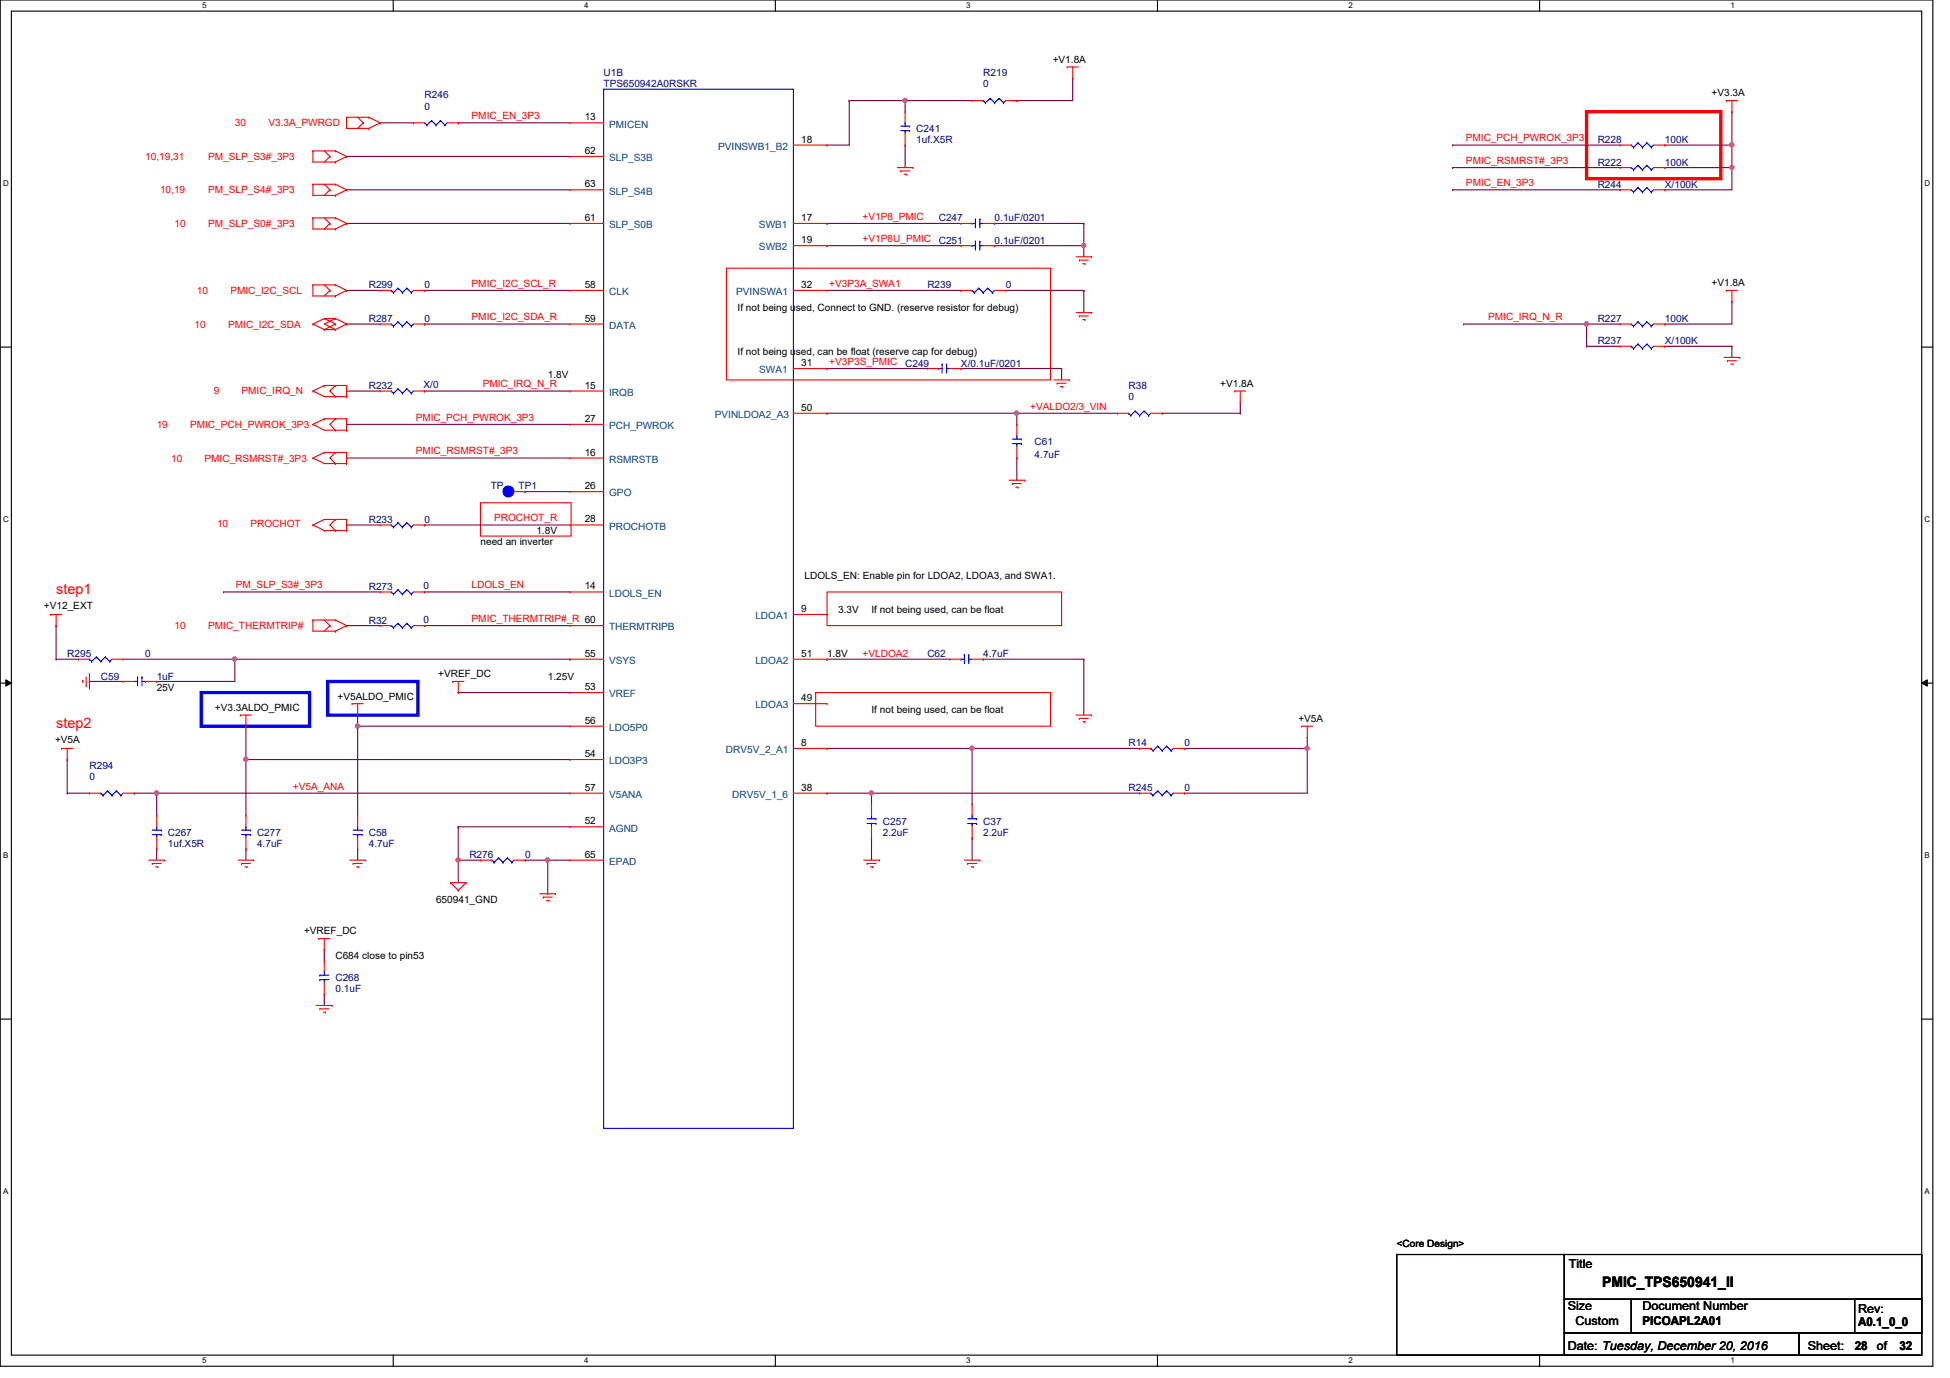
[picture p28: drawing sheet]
<svg xmlns="http://www.w3.org/2000/svg" width="297mm" height="210mm" viewBox="0 0 297 210" stroke-linecap="round" stroke-linejoin="round" font-family="sans-serif">
<defs><g id="words">
<g font-size="2.2" fill="#f00">
<text x="8.5" y="90.5">step1</text>
<text x="8.5" y="111">step2</text>
</g>
<text font-size="2.2" x="244" y="196.1">PMIC_TPS650941_II</text>
<g font-size="1.9">
<text x="239" y="193.1">Title</text>
<text x="238.8" y="199.6">Size</text>
<text x="240" y="201.8">Custom</text>
<text x="250.2" y="199.6">Document Number</text>
<text x="250.2" y="201.8">PICOAPL2A01</text>
<text x="283" y="199.9">Rev:</text>
<text x="283" y="202">A0.1_0_0</text>
<text x="238.8" y="205.6">Date: Tuesday, December 20, 2016</text>
<text x="275.4" y="205.6">Sheet:</text>
<text x="282.5" y="205.6">28</text>
<text x="285.9" y="205.6">of</text>
<text x="289.3" y="205.6">32</text>
</g>
<g font-size="1.5" fill="#000080">
<text x="91.9" y="11.6">U1B</text>
<text x="149.8" y="11.6">R219</text>
<text x="64.7" y="15">R246</text>
<text x="64.7" y="16.7">0</text>
<text x="91.9" y="13.3">TPS650942A0RSKR</text>
<text x="149.8" y="13.3">0</text>
<text x="139.6" y="20.1">C241</text>
<text x="139.6" y="21.8">1uf.X5R</text>
<text x="243.4" y="21.8">R228</text>
<text x="253.6" y="21.8">100K</text>
<text x="243.4" y="25.2">R222</text>
<text x="243.4" y="28.6">R244</text>
<text x="253.6" y="25.2">100K</text>
<text x="253.6" y="28.6">X/100K</text>
<text x="143" y="33.7">C247</text>
<text x="151.5" y="33.7">0.1uF/0201</text>
<text x="143" y="37.1">C251</text>
<text x="151.5" y="37.1">0.1uF/0201</text>
<text x="56.2" y="43.9">R299</text>
<text x="64.7" y="43.9">0</text>
<text x="141.3" y="43.9">R239</text>
<text x="153.2" y="43.9">0</text>
<text x="56.2" y="49">R287</text>
<text x="64.7" y="49">0</text>
<text x="243.4" y="49">R227</text>
<text x="243.4" y="52.5">R237</text>
<text x="253.6" y="49">100K</text>
<text x="253.6" y="52.5">X/100K</text>
<text x="56.2" y="59.3">R232</text>
<text x="64.5" y="59.1">X/0</text>
<text x="137.9" y="55.8">C249</text>
<text x="146.4" y="55.8">X/0.1uF/0201</text>
<text x="171.9" y="59.3">R38</text>
<text x="171.9" y="61">0</text>
<text x="157.6" y="67.8">C61</text>
<text x="157.6" y="69.8">4.7uF</text>
<text x="74.8" y="74.5">TP</text>
<text x="79" y="74.5">TP1</text>
<text x="56.2" y="79.7">R233</text>
<text x="64.7" y="79.7">0</text>
<text x="56.2" y="89.9">R273</text>
<text x="64.5" y="89.7">0</text>
<text x="56.2" y="95">R32</text>
<text x="64.5" y="94.8">0</text>
<text x="10.2" y="100.1">R295</text>
<text x="22.1" y="100.1">0</text>
<text x="141.3" y="100.1">C62</text>
<text x="149.8" y="100.1">4.7uF</text>
<text x="15.4" y="103.5">C59</text>
<text x="23.9" y="103.5">1uF</text>
<text x="171.9" y="113.7">R14</text>
<text x="180.4" y="113.7">0</text>
<text x="13.6" y="117.1">R294</text>
<text x="13.6" y="118.8">0</text>
<text x="134.5" y="125.6">C257</text>
<text x="149.8" y="125.6">C37</text>
<text x="171.9" y="120.5">R245</text>
<text x="180.4" y="120.5">0</text>
<text x="25.6" y="127.3">C267</text>
<text x="25.6" y="129">1uf.X5R</text>
<text x="39.2" y="127.3">C277</text>
<text x="39.2" y="129">4.7uF</text>
<text x="56.2" y="127.3">C58</text>
<text x="56.2" y="129">4.7uF</text>
<text x="71.5" y="130.7">R276</text>
<text x="80" y="130.7">0</text>
<text x="134.5" y="127.3">2.2uF</text>
<text x="149.8" y="127.3">2.2uF</text>
<text x="51.1" y="149.4">C268</text>
<text x="51.1" y="151.1">0.1uF</text>
</g>
<g font-size="1.5">
<text x="160.4" y="9.6">+V1.8A</text>
<text x="260.7" y="14.6">+V3.3A</text>
<text x="89.1" y="18.3">13</text>
<text x="89.1" y="23.5">62</text>
<text x="122" y="21.7">18</text>
<text x="89.1" y="28.5">63</text>
<text x="89.1" y="33.7">61</text>
<text x="122" y="33.7">17</text>
<text x="122" y="37">19</text>
<text x="89.1" y="43.9">58</text>
<text x="112.3" y="47.3">If not being used, Connect to GND. (reserve resistor for debug)</text>
<text x="122" y="43.9">32</text>
<text x="260.7" y="43.6">+V1.8A</text>
<text x="89.1" y="49">59</text>
<text x="83.4" y="57.5">1.8V</text>
<text x="89.1" y="59.2">15</text>
<text x="112.3" y="54.1">If not being used, can be float (reserve cap for debug)</text>
<text x="122" y="55.8">31</text>
<text x="185.9" y="58.9">+V1.8A</text>
<text x="89.1" y="64.3">27</text>
<text x="122" y="62.6">50</text>
<text x="89.1" y="69.4">16</text>
<text x="89.1" y="74.5">26</text>
<text x="73.2" y="83.1">need an inverter</text>
<text x="81.7" y="81.4">1.8V</text>
<text x="89.1" y="79.6">28</text>
<text x="89.1" y="89.8">14</text>
<text x="122.6" y="88.2">LDOLS_EN: Enable pin for LDOA2, LDOA3, and SWA1.</text>
<text x="6.7" y="92.8">+V12_EXT</text>
<text x="122" y="93.2">9</text>
<text x="127.7" y="93.3">3.3V</text>
<text x="132.8" y="93.3">If not being used, can be float</text>
<text x="89.1" y="100">55</text>
<text x="122" y="100">51</text>
<text x="126" y="100.1">1.8V</text>
<text x="23.9" y="105.2">25V</text>
<text x="51.4" y="106.6">+V5ALDO_PMIC</text>
<text x="66.8" y="103.2">+VREF_DC</text>
<text x="83.4" y="103.5">1.25V</text>
<text x="89.1" y="105.1">53</text>
<text x="122" y="106.8">49</text>
<text x="8.4" y="113.2">+V5A</text>
<text x="32.7" y="108.2">+V3.3ALDO_PMIC</text>
<text x="89.1" y="110.2">56</text>
<text x="122" y="113.6">8</text>
<text x="132.8" y="108.6">If not being used, can be float</text>
<text x="197.8" y="110">+V5A</text>
<text x="89.1" y="115.3">54</text>
<text x="89.1" y="120.4">57</text>
<text x="89.1" y="125.6">52</text>
<text x="122" y="120.4">38</text>
<text x="89.1" y="130.6">65</text>
<text x="66.4" y="137.5">650941_GND</text>
<text x="46.3" y="142.3">+VREF_DC</text>
<text x="51.1" y="146">C684 close to pin53</text>
<text x="212.8" y="189.9">&lt;Core Design&gt;</text>
</g>
<g font-size="1.5" fill="#f00">
<text x="35.8" y="19.3">30</text>
<text x="40.9" y="19.3">V3.3A_PWRGD</text>
<text x="71.8" y="18.2">PMIC_EN_3P3</text>
<text x="223.3" y="21.5">PMIC_PCH_PWROK_3P3</text>
<text x="22.1" y="24.4">10,19,31</text>
<text x="24.4" y="29.5">10,19</text>
<text x="31.7" y="29.5">PM_SLP_S4#_3P3</text>
<text x="31.7" y="24.4">PM_SLP_S3#_3P3</text>
<text x="223.3" y="28.4">PMIC_EN_3P3</text>
<text x="223.3" y="25">PMIC_RSMRST#_3P3</text>
<text x="26.6" y="34.6">10</text>
<text x="31.7" y="34.6">PM_SLP_S0#_3P3</text>
<text x="131.4" y="33.5">+V1P8_PMIC</text>
<text x="131.4" y="36.9">+V1P8U_PMIC</text>
<text x="30" y="44.8">10</text>
<text x="35.1" y="44.8">PMIC_I2C_SCL</text>
<text x="71.8" y="43.7">PMIC_I2C_SCL_R</text>
<text x="126.3" y="43.7">+V3P3A_SWA1</text>
<text x="29.6" y="49.9">10</text>
<text x="34.8" y="49.9">PMIC_I2C_SDA</text>
<text x="71.8" y="48.8">PMIC_I2C_SDA_R</text>
<text x="226.7" y="48.8">PMIC_IRQ_N_R</text>
<text x="32.6" y="59.9">9</text>
<text x="36.8" y="59.9">PMIC_IRQ_N</text>
<text x="73.5" y="59">PMIC_IRQ_N_R</text>
<text x="126.3" y="55.6">+V3P3S_PMIC</text>
<text x="23.9" y="65.2">19</text>
<text x="29" y="65.2">PMIC_PCH_PWROK_3P3</text>
<text x="63.3" y="64.1">PMIC_PCH_PWROK_3P3</text>
<text x="156.9" y="62.4">+VALDO2/3_VIN</text>
<text x="26.1" y="70.3">10</text>
<text x="31.2" y="70.3">PMIC_RSMRST#_3P3</text>
<text x="63.3" y="69.2">PMIC_RSMRST#_3P3</text>
<text x="33.1" y="80.3">10</text>
<text x="38.1" y="80.3">PROCHOT</text>
<text x="75.3" y="79.4">PROCHOT_R</text>
<text x="35.9" y="89.6">PM_SLP_S3#_3P3</text>
<text x="71.8" y="89.6">LDOLS_EN</text>
<text x="26.6" y="95.8">10</text>
<text x="31.7" y="95.8">PMIC_THERMTRIP#</text>
<text x="71.8" y="94.7">PMIC_THERMTRIP#_R 60</text>
<text x="131.4" y="100.1">+VLDOA2</text>
<text x="44.6" y="120.3">+V5A_ANA</text>
</g>
<g font-size="1.5" fill="#004080">
<text x="92.8" y="19.4">PMICEN</text>
<text x="109.4" y="22.8">PVINSWB1_B2</text>
<text x="92.8" y="24.6">SLP_S3B</text>
<text x="92.8" y="29.6">SLP_S4B</text>
<text x="92.8" y="34.8">SLP_S0B</text>
<text x="115.6" y="34.8">SWB1</text>
<text x="115.6" y="38.1">SWB2</text>
<text x="92.8" y="45">CLK</text>
<text x="112.1" y="45">PVINSWA1</text>
<text x="92.8" y="50.1">DATA</text>
<text x="115.7" y="56.9">SWA1</text>
<text x="92.8" y="60.3">IRQB</text>
<text x="92.8" y="65.4">PCH_PWROK</text>
<text x="108.9" y="63.7">PVINLDOA2_A3</text>
<text x="92.8" y="70.5">RSMRSTB</text>
<text x="92.8" y="75.6">GPO</text>
<text x="92.8" y="80.7">PROCHOTB</text>
<text x="92.8" y="90.9">LDOLS_EN</text>
<text x="115.1" y="94.3">LDOA1</text>
<text x="92.8" y="96">THERMTRIPB</text>
<text x="92.8" y="101.1">VSYS</text>
<text x="115.1" y="101.1">LDOA2</text>
<text x="92.8" y="106.2">VREF</text>
<text x="115.1" y="107.9">LDOA3</text>
<text x="92.8" y="111.3">LDO5P0</text>
<text x="92.8" y="116.4">LDO3P3</text>
<text x="110.6" y="114.7">DRV5V_2_A1</text>
<text x="92.8" y="121.5">V5ANA</text>
<text x="111.5" y="121.5">DRV5V_1_6</text>
<text x="92.8" y="126.7">AGND</text>
<text x="92.8" y="131.7">EPAD</text>
</g>
<g font-size="1.2">
<text x="30.8" y="1.3">5</text>
<text x="89" y="1.3">4</text>
<text x="147.2" y="1.3">3</text>
<text x="205.4" y="1.3">2</text>
<text x="263.6" y="1.3">1</text>
<text x=".5" y="28.4">D</text>
<text x="293.2" y="28.4">D</text>
<text x=".5" y="79.5">C</text>
<text x="293.2" y="79.5">C</text>
<text x=".5" y="130.7">B</text>
<text x="293.2" y="130.7">B</text>
<text x=".5" y="181.9">A</text>
<text x="293.2" y="181.9">A</text>
<text x="30.8" y="207.7">5</text>
<text x="89" y="207.7">4</text>
<text x="147.2" y="207.7">3</text>
<text x="205.4" y="207.7">2</text>
<text x="263.6" y="207.7">1</text>
</g>
</g></defs>
<path d="M0 0h294.4v208.1h-294.4zM1.7 1.7h291v204.7h-291z" fill="none" stroke="#000" stroke-width=".17"/>
<g fill="#fff">
<path d="M30.8 .2h.7v1.3h-.7z"/>
<path d="M30.8 206.6h.7v1.3h-.7z"/>
</g>
<path d="M59.9 0v1.7M59.9 206.4v1.7" fill="none" stroke="#000" stroke-width=".17"/>
<g fill="#fff">
<path d="M89 .2h.6v1.3h-.6z"/>
<path d="M89 206.6h.6v1.3h-.6z"/>
</g>
<path d="M118.1 0v1.7M118.1 206.4v1.7" fill="none" stroke="#000" stroke-width=".17"/>
<g fill="#fff">
<path d="M147.2 .2h.6v1.3h-.6z"/>
<path d="M147.2 206.6h.6v1.3h-.6z"/>
</g>
<path d="M176.3 0v1.7M176.3 206.4v1.7" fill="none" stroke="#000" stroke-width=".17"/>
<g fill="#fff">
<path d="M205.4 .2h.6v1.3h-.6z"/>
<path d="M205.4 206.6h.6v1.3h-.6z"/>
</g>
<path d="M234.5 0v1.7M234.5 206.4v1.7" fill="none" stroke="#000" stroke-width=".17"/>
<g fill="#fff">
<path d="M263.6 .2h.6v1.3h-.6z"/>
<path d="M263.6 206.6h.6v1.3h-.6z"/>
<path d="M.5 27.3h.8v1.3h-.8z"/>
<path d="M293.2 27.3h.8v1.3h-.8z"/>
<path d="M.5 78.4h.8v1.4h-.8z"/>
<path d="M293.2 78.4h.8v1.4h-.8z"/>
</g>
<path d="M0 52.9h1.7M292.7 52.9h1.7" fill="none" stroke="#000" stroke-width=".17"/>
<g fill="#fff">
<path d="M.5 129.6h.7v1.4h-.7z"/>
<path d="M293.2 129.6h.7v1.4h-.7z"/>
</g>
<path d="M0 104.1h1.7M292.7 104.1h1.7" fill="none" stroke="#000" stroke-width=".17"/>
<path d="M.9 103.5l.8 .6-.8 .4zM292.7 104.1l.9-.6v1z" fill="#000"/>
<path d="M.9 103.5l.8 .6-.8 .4zM292.7 104.1l.9-.6v1z" fill="none" stroke="#000" stroke-width=".15"/>
<g fill="#fff">
<path d="M.5 180.8h.7v1.4h-.7z"/>
<path d="M293.2 180.8h.7v1.4h-.7z"/>
</g>
<path d="M0 155.2h1.7M292.7 155.2h1.7" fill="none" stroke="#000" stroke-width=".17"/>
<path d="M110.7 40.9h49.3v17h-49.3zM73.2 76.6h13.8v5.1h-13.8zM126 90.2h35.7v5.1h-35.7zM124.2 105.5h35.8v5.1h-35.8z" fill="none" stroke="#f00" stroke-width=".17"/>
<path d="M30.6 105.5h16.6v5.1h-16.6zM49.9 103.8h13.8v5.1h-13.8z" fill="none" stroke="#00f" stroke-width=".51"/>
<path d="M241.7 17h20.4v10.2h-20.4z" fill="none" stroke="#f00" stroke-width=".51"/>
<path d="M221.3 28.9h.1M221.3 28.9h25.5M253.6 28.9h.1M263.8 25.5h.1M263.8 25.5v3.4h-10.2M223 49.4h.1M223 49.4h18.7M241.7 49.4h.1M241.7 52.7h.1M241.7 49.4v3.3M241.7 52.7h5.1" fill="none" stroke="#800040" stroke-width=".17"/>
<circle cx="241.7" cy="49.3" r=".32" fill="#f0f"/>
<circle cx="241.7" cy="49.3" r=".32" fill="none" stroke="#f0f" stroke-width=".17"/>
<g fill="none" stroke="#800040" stroke-width=".17">
<path d="M221.3 22.1h.1M221.3 22.1h25.5M253.6 22.1h.1M253.6 22.1h10.2M263.8 22.1h.1M263.8 22.1v3.4M126 44.2h20.4M146.4 44.2h.1M153.2 44.2h11.9M165.1 44.2h.1M253.6 52.7h.1M253.6 52.7h10.2"/>
<path d="M263.8 52.7h.1M263.8 52.7v1.7"/>
</g>
<circle cx="263.8" cy="22.1" r=".32" fill="#f0f"/>
<circle cx="263.8" cy="22.1" r=".32" fill="none" stroke="#f0f" stroke-width=".17"/>
<g fill="none" stroke="#800040" stroke-width=".17">
<path d="M57.9 18.7h.1M57.9 18.7h5.1M151.5 34h.1M151.5 34h13.6M165.1 44.2h.1M165.1 44.2v3.4M241.7 49.4h.1M241.7 49.4h5.1M253.6 49.4h.1M263.8 45.9h.1M263.8 45.9v3.5h-10.2M37.5 115.7h.1"/>
<path d="M37.5 115.7v8.5M126 100.4h.1M126 100.4h18.7M149.8 100.4h.1M149.8 100.4h15.3M69.8 125.9h.1M69.8 131h.1M69.8 125.9h17M69.8 131v3.5M83.4 131h.1M83.4 131h3.4"/>
</g>
<circle cx="69.8" cy="131" r=".32" fill="#f0f"/>
<circle cx="69.8" cy="131" r=".32" fill="none" stroke="#f0f" stroke-width=".17"/>
<path d="M129.4 15.3h.1M129.4 15.3h8.5M137.9 15.3h.1M137.9 15.3v1.7M163.4 11.9h.1M163.4 11.9v3.4M137.9 22.1h.1M137.9 22.1v3.4M69.8 131h.1M69.8 125.9h.1M69.8 131h3.4M69.8 125.9v5.1" fill="none" stroke="#800040" stroke-width=".17"/>
<circle cx="137.9" cy="15.3" r=".32" fill="#f0f"/>
<circle cx="137.9" cy="15.3" r=".32" fill="none" stroke="#f0f" stroke-width=".17"/>
<g fill="none" stroke="#800040" stroke-width=".17">
<path d="M129.4 15.3h.1M129.4 15.3v6.8h-3.4M137.9 15.3h.1M137.9 15.3h10.2M154.9 15.3h.1M154.9 15.3h8.5M126 22.1h.1M148.1 114h25.5M173.6 114h.1M126 120.8h.1M126 120.8h6.8M132.8 127.6h.1"/>
<path d="M132.8 127.6v3.4M148.1 127.6h.1M148.1 127.6v3.4"/>
</g>
<circle cx="148.1" cy="114" r=".32" fill="#f0f"/>
<circle cx="148.1" cy="114" r=".32" fill="none" stroke="#f0f" stroke-width=".17"/>
<path d="M132.8 120.8h.1M132.8 120.8v1.7M132.8 120.8h40.8" fill="none" stroke="#800040" stroke-width=".17"/>
<circle cx="132.7" cy="120.8" r=".32" fill="#f0f"/>
<circle cx="132.7" cy="120.8" r=".32" fill="none" stroke="#f0f" stroke-width=".17"/>
<path d="M126 114h.1M126 114h22.1M148.1 114h.1M148.1 114v8.5M180.4 114h.1M180.4 114h18.7" fill="none" stroke="#800040" stroke-width=".17"/>
<circle cx="199.1" cy="114" r=".32" fill="#f0f"/>
<circle cx="199.1" cy="114" r=".32" fill="none" stroke="#f0f" stroke-width=".17"/>
<g fill="none" stroke="#800040" stroke-width=".17">
<path d="M126 37.4h.1M126 34h.1M126 37.4h20.4M126 34h20.4M126 56.1h.1M126 56.1h15.3M126 62.9h.1M126 62.9h28.9M154.9 69.8h.1M154.9 62.9h.1M154.9 62.9v1.7M154.9 69.8v3.4"/>
<path d="M177 62.9h.1M177 62.9h11.9M188.9 62.9h.1M188.9 61.3v1.6M199.1 114h.1M199.1 114v6.8"/>
</g>
<circle cx="154.9" cy="62.9" r=".32" fill="#f0f"/>
<circle cx="154.9" cy="62.9" r=".32" fill="none" stroke="#f0f" stroke-width=".17"/>
<path d="M165.1 37.4h.1M165.1 37.4v1.7M52.8 80h.1M52.8 80h5.1M64.7 80h.1M64.7 80h22.1M154.9 62.9h.1M154.9 62.9h15.3" fill="none" stroke="#800040" stroke-width=".17"/>
<circle cx="165.1" cy="37.4" r=".32" fill="#f0f"/>
<circle cx="165.1" cy="37.4" r=".32" fill="none" stroke="#f0f" stroke-width=".17"/>
<g fill="none" stroke="#800040" stroke-width=".17">
<path d="M69.8 18.7h.1M69.8 18.7h17M52.8 28.9h.1M52.8 23.8h.1M52.8 34h.1M52.8 28.9h34M52.8 23.8h34M52.8 34h34M52.8 44.2h.1M52.8 49.4h.1M52.8 59.6h.1M52.8 44.2h5.1"/>
<path d="M52.8 49.4h5.1M52.8 59.6h5.1M64.7 49.4h.1M64.7 44.2h.1M64.7 59.6h.1M64.7 44.2h22.1M64.7 49.4h22.1M64.7 59.6h22.1M52.8 64.6h.1M52.8 69.8h.1M52.8 64.6h34M52.8 69.8h34"/>
<path d="M80 74.9h.1M80 74.9h6.8M52.8 95.3h.1M52.8 95.3h5.1M64.7 95.3h.1M64.7 90.2h.1M64.7 95.3h22.1M64.7 90.2h22.1M23.9 120.8h.1M23.9 120.8h62.9"/>
</g>
<circle cx="23.8" cy="120.8" r=".32" fill="#f0f"/>
<circle cx="23.8" cy="120.8" r=".32" fill="none" stroke="#f0f" stroke-width=".17"/>
<path d="M10.2 115.7h.1M10.2 115.7v5.1M37.5 115.7h.1M37.5 115.7h49.3M10.2 120.8h.1M10.2 120.8h3.4" fill="none" stroke="#800040" stroke-width=".17"/>
<circle cx="37.4" cy="115.7" r=".32" fill="#f0f"/>
<circle cx="37.4" cy="115.7" r=".32" fill="none" stroke="#f0f" stroke-width=".17"/>
<path d="M37.5 110.6h.1M37.5 110.6v5.1M54.5 108.9h.1M54.5 110.6h.1M54.5 108.9v1.7M54.5 110.6h32.3" fill="none" stroke="#800040" stroke-width=".17"/>
<circle cx="54.5" cy="110.6" r=".32" fill="#f0f"/>
<circle cx="54.5" cy="110.6" r=".32" fill="none" stroke="#f0f" stroke-width=".17"/>
<g fill="none" stroke="#800040" stroke-width=".17">
<path d="M263.8 17h.1M263.8 17v5.1M151.5 37.4h.1M165.1 34h.1M165.1 34v3.4h-13.6M221.3 25.5h.1M221.3 25.5h25.5M253.6 25.5h.1M253.6 25.5h10.2M146.4 56.1h.1M146.4 56.1h15.3M161.7 56.1h.1"/>
<path d="M161.7 56.1v1.8M18.8 100.4h17M35.8 100.4h.1M54.5 110.6h.1M54.5 110.6v13.6M69.8 105.5h.1M69.8 105.5h17M199.1 112.3h.1M199.1 112.3v1.7M37.5 129.3h.1M37.5 129.3v1.7M54.5 129.3h.1"/>
<path d="M54.5 129.3v1.7M180.4 120.8h.1M180.4 120.8h18.7M49.4 144.7h.1M49.4 151.5h.1M49.4 144.7v1.6M49.4 151.5v1.7"/>
</g>
<circle cx="263.8" cy="25.5" r=".32" fill="#f0f"/>
<circle cx="263.8" cy="25.5" r=".32" fill="none" stroke="#f0f" stroke-width=".17"/>
<path d="M34.1 90.2h.1M34.1 90.2h23.8M165.1 100.4h.1M165.1 100.4v8.5M20.4 120.8h.1M20.4 120.8h3.5M23.9 120.8h.1M23.9 129.3h.1M23.9 120.8v3.4M23.9 129.3v1.7M83.4 136.1h.1M83.4 131v5.1" fill="none" stroke="#800040" stroke-width=".17"/>
<circle cx="83.4" cy="131" r=".32" fill="#f0f"/>
<circle cx="83.4" cy="131" r=".32" fill="none" stroke="#f0f" stroke-width=".17"/>
<g fill="none" stroke="#800040" stroke-width=".17">
<path d="M8.5 95.3h.1M8.5 95.3v5.1M8.5 100.4h.1M8.5 100.4h3.4M13.6 103.8h.1M13.6 103.8h5.2M23.9 103.8h.1M35.8 100.4h.1M35.8 100.4h51M35.8 100.4v3.4h-11.9M86.8 100.4h.1M80 131h.1"/>
<path d="M80 131h3.4"/>
</g>
<circle cx="35.7" cy="100.4" r=".32" fill="#f0f"/>
<circle cx="35.7" cy="100.4" r=".32" fill="none" stroke="#f0f" stroke-width=".17"/>
<g fill="none" stroke="#f00" stroke-width=".17">
<path d="M52.8 17.9h.1M52.8 17.9v1.7h3.4M52.8 17.9h3.4M54.5 17.9l.8 .8M55.3 18.7h.1M55.3 18.7l-.8 .9M56.2 19.6h.1M56.2 17.9h.1M56.2 17.9l1.7 .8M57.9 18.7h.1M57.9 18.7l-1.7 .9M162.6 10.2h.1"/>
<path d="M162.6 10.2h1.6M163.4 11.9h.1M163.4 10.2v1.7M263 15.3h.1M263 15.3h1.7M263.8 17h.1M263.8 15.3v1.7M47.7 28.1h.1M47.7 23h.1M47.7 33.2h.1M47.7 28.1v1.7h3.4M47.7 28.1h3.4"/>
<path d="M47.7 23v1.7h3.4M47.7 33.2v1.7h3.4M47.7 23h3.4M47.7 33.2h3.4M49.4 28.1l.8 .8M49.4 23l.8 .8M49.4 33.2l.8 .8M50.2 28.9h.1M50.2 23.8h.1M50.2 34h.1M50.2 28.9l-.8 .9M50.2 23.8l-.8 .9"/>
<path d="M50.2 34l-.8 .9M51.1 29.8h.1M51.1 28.1h.1M51.1 24.7h.1M51.1 23h.1M51.1 34.9h.1M51.1 33.2h.1M51.1 28.1l1.7 .8M51.1 23l1.7 .8M51.1 33.2l1.7 .8M52.8 28.9h.1M52.8 23.8h.1"/>
<path d="M52.8 34h.1M52.8 28.9l-1.7 .9M52.8 23.8l-1.7 .9M52.8 34l-1.7 .9M136.7 25.5h2.4M137.2 26h.1M137.2 26h1.4M137.7 26.5h.3M138 26.5h.1M139.1 25.5h.1M163.9 39.1h2.4M164.4 39.6h.1"/>
<path d="M164.4 39.6h1.4M166.3 39.1h.1M47.7 59.6h.1M47.7 43.4h.1M47.7 49.4h.1M47.7 59.6l1.7 .8h3.4M47.7 43.4v1.7h3.4M47.7 43.4h3.4M47.7 49.4l1.7 .8M49.4 58.7h.1M49.4 50.2h.1M49.4 48.5h.1"/>
<path d="M49.4 58.7l-1.7 .9M49.4 58.7h3.4M49.4 43.4l.8 .8M49.4 50.2h1.7M49.4 48.5h1.7M49.4 48.5l-1.7 .9M49.4 48.5l1.7 .9M50.2 44.2h.1M50.2 44.2l-.8 .9M51.1 58.7h.1M51.1 45.1h.1M51.1 43.4h.1"/>
<path d="M51.1 48.5h.1M51.1 50.2h.1M51.1 49.4h.1M51.1 58.7l-.9 .9 .9 .8M51.1 43.4l1.7 .8M51.1 48.5l1.7 .9M51.1 48.5l-1.7 .9 1.7 .8M51.1 49.4l-1.7 .8M52.8 58.7h.1M52.8 44.2h.1M52.8 49.4h.1M52.8 58.7v1.7"/>
<path d="M52.8 44.2l-1.7 .9M52.8 49.4l-1.7 .8M146.4 44.2h.1M146.4 44.2h1.7M151.5 44.2h1.7M153.2 44.2h.1M160.5 57.9h2.4M161 58.4h.1M161 58.4h1.4M161.5 58.9h.4M161.9 58.9h.1M162.9 57.9h.1"/>
<path d="M163.9 47.6h2.4M164.4 48.1h.1M164.4 48.1h1.4M164.9 48.7h.4M164.9 40.2h.4M165.3 48.7h.1M165.3 40.2h.1M166.3 47.6h.1M188.1 59.6h.1M188.1 59.6h1.7M188.9 59.6v1.7M262.6 54.4h2.4"/>
<path d="M263 44.2h.1M263 44.2h1.7M263.1 54.9h.1M263.1 54.9h1.4M263.6 55.5h.4M263.8 45.9h.1M263.8 44.2v1.7M264 55.5h.1M265 54.4h.1M47.7 64.6h.1M47.7 80h.1M47.7 69.8h.1"/>
<path d="M47.7 64.6l1.7 .9h3.4M47.7 80l1.7 .8M47.7 69.8l1.7 .8h3.4M49.4 63.8h.1M49.4 68.9h.1M49.4 63.8l-1.7 .8M49.4 63.8h3.4M49.4 68.9l-1.7 .9M49.4 68.9h3.4M51.1 65.5h.1M51.1 63.8h.1M51.1 60.4h.1"/>
<path d="M51.1 79.1h.1M51.1 70.6h.1M51.1 68.9h.1M51.1 63.8l-.9 .8 .9 .9M51.1 79.1l-.9 .9 .9 .8M51.1 68.9l-.9 .9 .9 .8M52.8 65.5h.1M52.8 63.8h.1M52.8 60.4h.1M52.8 79.1h.1M52.8 70.6h.1M52.8 68.9h.1"/>
<path d="M52.8 63.8v1.7M52.8 68.9v1.7M52.8 79.1v1.7M52.8 79.1h-3.4l-1.7 .9M57.9 80h.1M57.9 80h1.7M63 80h1.7M64.7 80h.1M153.7 73.2h2.4M154.2 73.7h.1M154.2 73.7h1.4M154.7 74.2h.4"/>
<path d="M154.9 69.8h.1M154.9 64.6h.1M154.9 64.6v1.8M154.9 68.1v1.7M155.1 74.2h.1M156.1 73.2h.1M188.9 61.3h.1M7.7 93.6h.1M7.7 93.6h1.7M8.5 95.3h.1M8.5 93.6v1.7M47.7 94.4h.1"/>
<path d="M47.7 94.4v1.7h3.4M47.7 94.4h3.4M49.4 80.8h.1M49.4 80.8h3.4M49.4 94.4l.8 .9M50.2 95.3h.1M50.2 95.3l-.8 .8M51.1 80.8h.1M51.1 96.1h.1M51.1 94.4h.1M51.1 94.4l1.7 .9M52.8 80.8h.1"/>
<path d="M52.8 95.3h.1M52.8 95.3l-1.7 .8M57.9 95.3h.1M57.9 95.3h1.7M63 95.3h1.7M64.7 95.3h.1M9.4 114h.1M9.4 114h1.7M10.2 115.7h.1M10.2 114v1.7M12.6 103.6h.1M12.6 103.6v.4"/>
<path d="M13.1 104.5h.1M13.1 103.1v1.4M13.6 102.6h.1M13.6 102.6v2.4M36.6 108.9h.1M36.6 108.9h1.7M37.5 110.6h.1M37.5 108.9v1.7M53.6 107.2h.1M53.6 107.2h1.7M54.5 108.9h.1M54.5 107.2v1.7"/>
<path d="M69 103.8h.1M69 103.8h1.7M69.8 105.5h.1M69.8 103.8v1.7M163.9 108.9h2.4M164.4 109.4h.1M164.4 109.4h1.4M164.9 109.9h.4M165.3 109.9h.1M166.3 108.9h.1M198.3 110.6h.1M198.3 110.6h1.7"/>
<path d="M199.1 112.3h.1M199.1 110.6v1.7M13.6 120.8h.1M13.6 120.8h1.8M18.8 120.8h1.6M20.4 120.8h.1M22.6 131h2.5M23.2 131.5h.1M23.2 131.5h1.4M23.7 132h.3M24 132h.1M25.1 131h.1"/>
<path d="M36.3 131h2.3M36.8 131.5h.1M36.8 131.5h1.3M37.3 132h.3M37.6 132h.1M38.6 131h.1M53.3 131h2.4M53.8 131.5h.1M53.8 131.5h1.4M54.3 132h.3M54.6 132h.1M55.7 131h.1"/>
<path d="M68.6 134.5h.1M68.6 134.5h2.4M68.6 134.5l1.2 1.1M69.8 135.6h.1M71 134.5h.1M71 134.5l-1.2 1.1M82.2 136.1h2.4M82.8 136.7h.1M82.8 136.7h1.3M83.3 137.2h.3M83.6 137.2h.1M84.6 136.1h.1"/>
<path d="M131.6 131h2.4M132.1 131.5h.1M132.1 131.5h1.3M132.6 132h.3M132.8 127.6h.1M132.8 122.5h.1M132.8 122.5v1.7M132.8 125.9v1.7M132.9 132h.1M134 131h.1M146.9 131h2.4M147.4 131.5h.1"/>
<path d="M147.4 131.5h1.4M147.9 132h.3M148.2 132h.1M149.3 131h.1M48.2 153.2h2.4M48.6 143h.1M48.6 143h1.6M48.7 153.7h.1M48.7 153.7h1.4M49.2 154.2h.4M49.4 144.7h.1M49.4 143v1.7"/>
<path d="M49.6 154.2h.1M50.6 153.2h.1"/>
</g>
<path d="M212.8 191.1h25.5v15.3h-25.5zM238.3 197.9h10.2v5.1h-10.2zM238.3 191.1h54.4v6.8h-54.4zM248.5 197.9h44.2v5.1h-44.2zM282.5 197.9h10.2v5.1h-10.2zM238.3 203h35.7v3.4h-35.7zM274 203h18.7v3.4h-18.7z" fill="none" stroke="#000" stroke-width=".17"/>
<g fill="none" stroke="#00f" stroke-width=".17">
<path d="M148.1 44.2h.1M148.1 44.2l.3 .4M148.4 44.6h.1M149.1 43.9h.1M149.1 43.9l-.7 .7M149.1 43.9l.7 .7M149.8 44.6h.1M150.4 43.9h.1M150.4 43.9l.8 .7M150.4 43.9l-.6 .7M151.2 44.6h.1M151.5 44.2l-.3 .4"/>
<path d="M59.6 80h.1M59.6 80l.3 .3M60.6 79.6h.1M60.6 79.6l-.7 .7M60.6 79.6l.7 .7M62 79.6h.1M62 79.6l.6 .7M62 79.6l-.7 .7M63 80l-.4 .3M154.2 66.9h1.4M154.2 67.6h1.4M154.9 66.4h.1"/>
<path d="M154.9 67.6h.1M154.9 66.4v.5M154.9 67.6v.5M155.6 66.9h.1M155.6 67.6h.1M59.6 95.3h.1M59.6 95.3l.3 .3M59.9 95.6h.1M59.9 80.3h.1M60.6 95h.1M60.6 95l-.7 .6M60.6 95l.7 .6"/>
<path d="M61.3 95.6h.1M61.3 80.3h.1M62 95h.1M62 95l.6 .6M62 95l-.7 .6M62.6 95.6h.1M62.6 80.3h.1M63 95.3l-.4 .3M15.4 120.8h.1M15.4 120.8l.3 .4M15.7 121.2h.1M16.4 120.5h.1"/>
<path d="M16.4 120.5l-.7 .7M16.4 120.5l.7 .7M17.1 121.2h.1M17.7 120.5h.1M17.7 120.5l.7 .7M17.7 120.5l-.6 .7M18.4 121.2h.1M18.8 120.8l-.4 .4M132.1 124.7h1.3M132.1 125.4h1.3M132.8 124.2h.1M132.8 125.4h.1"/>
<path d="M132.8 124.2v.5M132.8 125.4v.5M133.4 124.7h.1M133.4 125.4h.1"/>
</g>
<circle cx="77.4" cy="74.9" r=".83" fill="#00f"/>
<g fill="none" stroke="#00f" stroke-width=".17">
<path d="M64.7 18.7h.1M64.7 18.7l.3 .3M65 19h.1M65.7 18.4h.1M65.7 18.4l-.7 .6M65.7 18.4l.7 .6M66.4 19h.1M67.1 18.4h.1M67.1 18.4l.7 .6M67.1 18.4l-.7 .6M67.8 19h.1M68.1 18.7l-.3 .3"/>
<path d="M91.9 13.6h29v158.3h-29zM137.2 19.2h1.4M137.2 19.9h1.4M137.9 18.7h.1M137.9 19.9h.1M137.9 18.7v.5M137.9 19.9v.5M138.6 19.2h.1M138.6 19.9h.1M149.8 15.3h.1M149.8 15.3l.3 .4M150.1 15.7h.1"/>
<path d="M150.8 15h.1M150.8 15l-.7 .7M150.8 15l.7 .7M151.5 15.7h.1M152.2 15h.1M152.2 15l.7 .7M152.2 15l-.7 .7M152.9 15.7h.1M153.2 15.3l-.3 .4M148.1 34h.1M148.1 37.4h.1M148.1 34h.5"/>
<path d="M148.1 37.4h.5M148.6 33.4h.1M148.6 36.7h.1M148.6 33.4v1.3M148.6 36.7v1.4M149.3 33.4h.1M149.3 34h.1M149.3 36.7h.1M149.3 37.4h.1M149.3 34h.5M149.3 33.4v1.3M149.3 36.7v1.4"/>
<path d="M149.3 37.4h.5M248.5 22.1h.1M248.5 25.5h.1M248.5 28.9h.1M248.5 22.1l.3 .3M248.5 25.5l.3 .4M248.5 28.9l.3 .4M248.8 22.4h.1M248.8 25.9h.1M248.8 29.3h.1M249.5 21.8h.1M249.5 25.2h.1"/>
<path d="M249.5 28.6h.1M249.5 21.8l-.7 .6M249.5 21.8l.7 .6M249.5 25.2l-.7 .7M249.5 25.2l.7 .7M249.5 28.6l-.7 .7M249.5 28.6l.7 .7M250.2 22.4h.1M250.2 25.9h.1M250.2 29.3h.1M250.9 21.8h.1M250.9 25.2h.1"/>
<path d="M250.9 28.6h.1M250.9 21.8l.6 .6M250.9 21.8l-.7 .6M250.9 25.2l.6 .7M250.9 25.2l-.7 .7M250.9 28.6l.6 .7M250.9 28.6l-.7 .7M251.5 22.4h.1M251.5 25.9h.1M251.5 29.3h.1M251.9 22.1l-.4 .3M251.9 25.5l-.4 .4"/>
<path d="M251.9 28.9l-.4 .4M59.6 59.6h.1M59.6 44.2h.1M59.6 49.4h.1M59.6 59.6l.3 .3M59.6 44.2l.3 .4M59.6 49.4l.3 .3M59.9 59.9h.1M59.9 44.6h.1M59.9 49.7h.1M60.6 59.2h.1M60.6 43.9h.1"/>
<path d="M60.6 49h.1M60.6 59.2l-.7 .7M60.6 59.2l.7 .7M60.6 43.9l-.7 .7M60.6 43.9l.7 .7M60.6 49l-.7 .7M60.6 49l.7 .7M61.3 59.9h.1M61.3 44.6h.1M61.3 49.7h.1M62 59.2h.1M62 43.9h.1"/>
<path d="M62 49h.1M62 59.2l.6 .7M62 59.2l-.7 .7M62 43.9l.6 .7M62 43.9l-.7 .7M62 49l.6 .7M62 49l-.7 .7M62.6 59.9h.1M62.6 44.6h.1M62.6 49.7h.1M63 59.6l-.4 .3M63 44.2l-.4 .4"/>
<path d="M63 49.4l-.4 .3M143 56.1h.1M143 56.1h.5M143.5 55.5h.1M143.5 55.5v1.3M144.2 55.5h.1M144.2 56.1h.1M144.2 56.1h.5M144.2 55.5v1.3M248.5 49.4h.1M248.5 52.7h.1M248.5 49.4l.3 .3"/>
<path d="M248.5 52.7l.3 .4M248.8 49.7h.1M248.8 53.1h.1M249.5 49h.1M249.5 52.4h.1M249.5 49l-.7 .7M249.5 49l.7 .7M249.5 52.4l-.7 .7M249.5 52.4l.7 .7M250.2 49.7h.1M250.2 53.1h.1M250.9 49h.1"/>
<path d="M250.9 52.4h.1M250.9 49l.6 .7M250.9 49l-.7 .7M250.9 52.4l.6 .7M250.9 52.4l-.7 .7M251.5 49.7h.1M251.5 53.1h.1M251.9 49.4l-.4 .3M251.9 52.7l-.4 .4M171.9 62.9h.1M171.9 62.9l.4 .4M172.3 63.3h.1"/>
<path d="M172.9 62.6h.1M172.9 62.6l-.6 .7M172.9 62.6l.7 .7M173.6 63.3h.1M174.3 62.6h.1M174.3 62.6l.7 .7M174.3 62.6l-.7 .7M175 63.3h.1M175.3 62.9l-.3 .4M59.6 90.2h.1M59.6 90.2l.3 .3M59.9 90.5h.1"/>
<path d="M60.6 89.8h.1M60.6 89.8l-.7 .7M60.6 89.8l.7 .7M61.3 90.5h.1M62 89.8h.1M62 89.8l.6 .7M62 89.8l-.7 .7M62.6 90.5h.1M63 90.2l-.4 .3M146.9 99.7h.1M146.9 99.7v1.4M147.6 99.7h.1"/>
<path d="M147.6 99.7v1.4M13.6 100.4h.1M13.6 100.4l.4 .4M14 100.8h.1M14.7 100.1h.1M14.7 100.1l-.7 .7M14.7 100.1l.7 .7M15.4 100.8h.1M16 100.1h.1M16 100.1l.7 .7M16 100.1l-.6 .7M16.7 100.8h.1"/>
<path d="M17.1 100.4l-.4 .4M20.4 103.8h.6M21 103.1h.1M21 103.8h.1M21 103.1v1.4M21.6 103.1h.1M21.6 103.1v1.4M21.6 103.8h.5M22.1 103.8h.1M146.4 100.4h.1M146.4 100.4h.5M147.6 100.4h.1"/>
<path d="M147.6 100.4h.5M175.3 114h.1M175.3 114l.3 .3M175.6 114.3h.1M176.4 113.7h.1M176.4 113.7l-.8 .6M176.4 113.7l.6 .6M177 114.3h.1M177.7 113.7h.1M177.7 113.7l.7 .6M177.7 113.7l-.7 .6M178.4 114.3h.1"/>
<path d="M178.7 114l-.3 .3M23.2 126.4h1.4M23.2 127.1h1.4M23.9 125.9h.1M23.9 127.1h.1M23.9 125.9v.5M23.9 127.1v.5M24.6 126.4h.1M24.6 127.1h.1M36.8 126.4h1.3M36.8 127.1h1.3M37.5 125.9h.1"/>
<path d="M37.5 127.1h.1M37.5 125.9v.5M37.5 127.1v.5M38.1 126.4h.1M38.1 127.1h.1M53.8 126.4h1.4M53.8 127.1h1.4M54.5 125.9h.1M54.5 127.1h.1M54.5 125.9v.5M54.5 127.1v.5M55.2 126.4h.1"/>
<path d="M55.2 127.1h.1M74.9 131h.1M74.9 131l.4 .4M75.3 131.4h.1M75.9 130.7h.1M75.9 130.7l-.6 .7M75.9 130.7l.7 .7M76.6 131.4h.1M77.3 130.7h.1M77.3 130.7l.7 .7M77.3 130.7l-.7 .7M78 131.4h.1"/>
<path d="M78.3 131l-.3 .4M147.4 124.7h1.4M147.4 125.4h1.4M148.1 124.2h.1M148.1 125.4h.1M148.1 124.2v.5M148.1 125.4v.5M148.8 124.7h.1M148.8 125.4h.1M175.3 120.8h.1M175.3 120.8l.3 .4M175.6 121.2h.1"/>
<path d="M176.4 120.5h.1M176.4 120.5l-.8 .7M176.4 120.5l.6 .7M177 121.2h.1M177.7 120.5h.1M177.7 120.5l.7 .7M177.7 120.5l-.7 .7M178.4 121.2h.1M178.7 120.8l-.3 .4M48.7 148.5h.1M48.7 149.2h.1M48.7 148.5h1.4"/>
<path d="M48.7 149.2h1.4M49.4 148h.1M49.4 149.2h.1M49.4 148v.5M49.4 149.2v.5"/>
<circle cx="77.4" cy="74.9" r=".83"/>
</g>
<g fill="none" stroke="#f00" stroke-width=".17">
<path d="M63 18.7h.1M63 18.7h1.7M68.1 18.7h1.7M69.8 18.7h.1M86.8 18.7h.1M86.8 18.7h5.1M137.9 17h.1M137.9 17v1.7M148.1 15.3h.1M148.1 15.3h1.7M153.2 15.3h1.7M154.9 15.3h.1"/>
<path d="M86.8 23.8h.1M86.8 28.9h.1M86.8 34h.1M86.8 34h5.1M86.8 23.8h5.1M86.8 28.9h5.1M120.9 34h5.1M120.9 22.1h5.1M120.9 37.4h5.1M126 37.4h.1M126 22.1h.1M126 34h.1"/>
<path d="M137.9 22.1h.1M137.9 20.4v1.7M146.4 34h.1M146.4 37.4h.1M146.4 34h1.7M146.4 37.4h1.7M149.8 34h1.7M149.8 37.4h1.7M151.5 34h.1M151.5 37.4h.1M246.8 22.1h.1M246.8 25.5h.1"/>
<path d="M246.8 28.9h.1M246.8 22.1h1.7M246.8 28.9h1.7M246.8 25.5h1.7M251.9 22.1h1.7M251.9 28.9h1.7M251.9 25.5h1.7M253.6 22.1h.1M253.6 25.5h.1M253.6 28.9h.1M57.9 59.6h.1M57.9 44.2h.1"/>
<path d="M57.9 49.4h.1M57.9 49.4h1.7M57.9 44.2h1.7M57.9 59.6h1.7M63 49.4h1.7M63 44.2h1.7M63 59.6h1.7M64.7 59.6h.1M64.7 44.2h.1M64.7 49.4h.1M86.8 44.2h.1M86.8 49.4h.1"/>
<path d="M86.8 59.6h.1M86.8 49.4h5.1M86.8 44.2h5.1M86.8 59.6h5.1M120.9 44.2h5.1M120.9 56.1h5.1M126 44.2h.1M126 56.1h.1M141.3 56.1h.1M141.3 56.1h1.7M144.7 56.1h1.7M146.4 56.1h.1"/>
<path d="M246.8 49.4h.1M246.8 52.7h.1M246.8 49.4h1.7M246.8 52.7h1.7M251.9 49.4h1.7M251.9 52.7h1.7M253.6 49.4h.1M253.6 52.7h.1M78.3 74.9h1.7M80 74.9h.1M86.8 64.6h.1M86.8 69.8h.1"/>
<path d="M86.8 74.9h.1M86.8 80h.1M86.8 74.9h5.1M86.8 64.6h5.1M86.8 69.8h5.1M86.8 80h5.1M120.9 62.9h5.1M126 62.9h.1M170.2 62.9h.1M170.2 62.9h1.7M175.3 62.9h1.7M177 62.9h.1"/>
<path d="M57.9 90.2h.1M57.9 90.2h1.7M63 90.2h1.7M64.7 90.2h.1M86.8 90.2h.1M86.8 95.3h.1M86.8 90.2h5.1M86.8 95.3h5.1M120.9 93.6h5.1M126 93.6h.1M11.9 100.4h.1M11.9 100.4h1.7"/>
<path d="M17.1 100.4h1.7M18.8 100.4h.1M18.8 103.8h.1M18.8 103.8h1.6M22.1 103.8h1.8M23.9 103.8h.1M86.8 100.4h.1M86.8 105.5h.1M86.8 110.6h.1M86.8 115.7h.1M86.8 100.4h5.1M86.8 105.5h5.1"/>
<path d="M86.8 110.6h5.1M86.8 115.7h5.1M120.9 114h5.1M120.9 100.4h5.1M120.9 107.2h5.1M126 107.2h.1M126 100.4h.1M126 114h.1M144.7 100.4h.1M144.7 100.4h1.7M148.1 100.4h1.7M149.8 100.4h.1"/>
<path d="M173.6 114h.1M173.6 114h1.7M178.7 114h1.7M180.4 114h.1M23.9 129.3h.1M23.9 124.2h.1M23.9 124.2v1.7M23.9 127.6v1.7M37.5 129.3h.1M37.5 124.2h.1M37.5 124.2v1.7M37.5 127.6v1.7"/>
<path d="M54.5 129.3h.1M54.5 124.2h.1M54.5 124.2v1.7M54.5 127.6v1.7M73.2 131h.1M73.2 131h1.7M78.3 131h1.7M80 131h.1M86.8 120.8h.1M86.8 125.9h.1M86.8 131h.1M86.8 120.8h5.1"/>
<path d="M86.8 125.9h5.1M86.8 131h5.1M120.9 120.8h5.1M126 120.8h.1M148.1 127.6h.1M148.1 122.5h.1M148.1 122.5v1.7M148.1 125.9v1.7M173.6 120.8h.1M173.6 120.8h1.7M178.7 120.8h1.7M180.4 120.8h.1"/>
<path d="M49.4 151.5h.1M49.4 146.3h.1M49.4 146.3v1.7M49.4 149.7v1.8"/>
</g>
<circle cx="241.7" cy="49.3" r=".32" fill="#f0f"/>
<circle cx="241.7" cy="49.3" r=".32" fill="none" stroke="#f0f" stroke-width=".17"/>
<circle cx="263.8" cy="22.1" r=".32" fill="#f0f"/>
<circle cx="263.8" cy="22.1" r=".32" fill="none" stroke="#f0f" stroke-width=".17"/>
<circle cx="69.8" cy="131" r=".32" fill="#f0f"/>
<circle cx="69.8" cy="131" r=".32" fill="none" stroke="#f0f" stroke-width=".17"/>
<circle cx="137.9" cy="15.3" r=".32" fill="#f0f"/>
<circle cx="137.9" cy="15.3" r=".32" fill="none" stroke="#f0f" stroke-width=".17"/>
<circle cx="148.1" cy="114" r=".32" fill="#f0f"/>
<circle cx="148.1" cy="114" r=".32" fill="none" stroke="#f0f" stroke-width=".17"/>
<circle cx="132.7" cy="120.8" r=".32" fill="#f0f"/>
<circle cx="132.7" cy="120.8" r=".32" fill="none" stroke="#f0f" stroke-width=".17"/>
<circle cx="199.1" cy="114" r=".32" fill="#f0f"/>
<circle cx="199.1" cy="114" r=".32" fill="none" stroke="#f0f" stroke-width=".17"/>
<circle cx="154.9" cy="62.9" r=".32" fill="#f0f"/>
<circle cx="154.9" cy="62.9" r=".32" fill="none" stroke="#f0f" stroke-width=".17"/>
<circle cx="165.1" cy="37.4" r=".32" fill="#f0f"/>
<circle cx="165.1" cy="37.4" r=".32" fill="none" stroke="#f0f" stroke-width=".17"/>
<circle cx="23.8" cy="120.8" r=".32" fill="#f0f"/>
<circle cx="23.8" cy="120.8" r=".32" fill="none" stroke="#f0f" stroke-width=".17"/>
<circle cx="37.4" cy="115.7" r=".32" fill="#f0f"/>
<circle cx="37.4" cy="115.7" r=".32" fill="none" stroke="#f0f" stroke-width=".17"/>
<circle cx="54.5" cy="110.6" r=".32" fill="#f0f"/>
<circle cx="54.5" cy="110.6" r=".32" fill="none" stroke="#f0f" stroke-width=".17"/>
<circle cx="263.8" cy="25.5" r=".32" fill="#f0f"/>
<circle cx="263.8" cy="25.5" r=".32" fill="none" stroke="#f0f" stroke-width=".17"/>
<circle cx="83.4" cy="131" r=".32" fill="#f0f"/>
<circle cx="83.4" cy="131" r=".32" fill="none" stroke="#f0f" stroke-width=".17"/>
<circle cx="35.7" cy="100.4" r=".32" fill="#f0f"/>
<circle cx="35.7" cy="100.4" r=".32" fill="none" stroke="#f0f" stroke-width=".17"/>
<use href="#words"/>
</svg>
